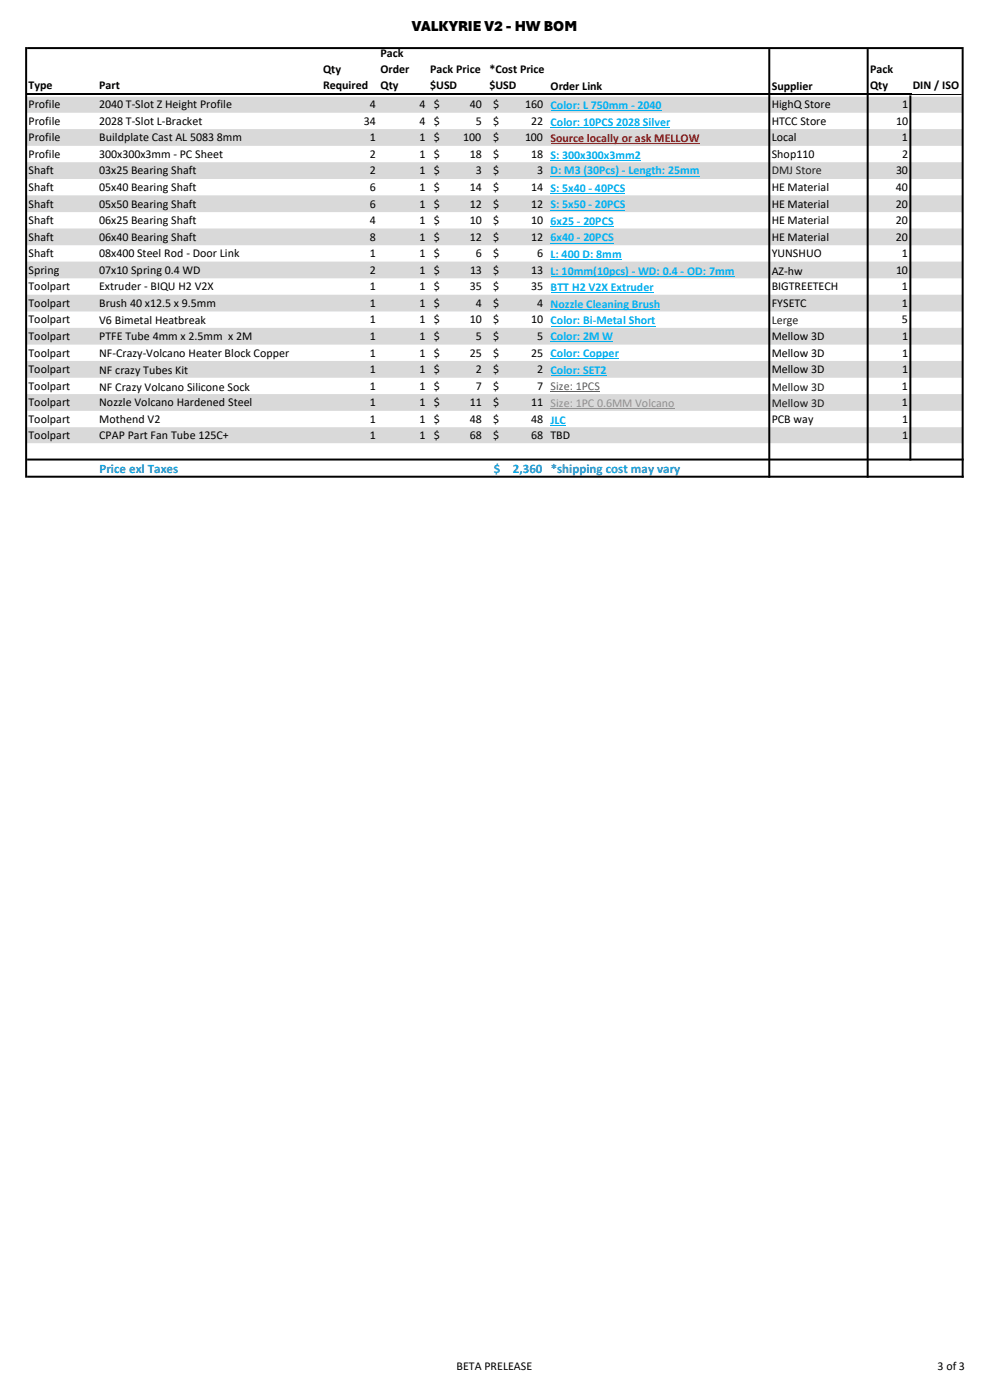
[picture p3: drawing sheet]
<svg xmlns="http://www.w3.org/2000/svg" width="210mm" height="297mm" viewBox="0 0 210 297" stroke-linecap="round" stroke-linejoin="round" font-family="sans-serif">
<defs><g id="words">
<text font-size="3.2" x="87.3" y="6.6">VALKYRIE V2 - HW BOM</text>
<g font-size="2.8" fill="#0070c0">
<text x="21.1" y="100.3">Price exl Taxes</text>
<text x="104.7" y="100.3">$</text>
<text x="108.8" y="100.3">2,360 *shipping cost may vary</text>
</g>
<g font-size="2.5">
<text x="68.5" y="15.5">Qty</text>
<text x="80.7" y="12.1">Pack</text>
<text x="80.7" y="15.5">Order</text>
<text x="91.3" y="15.5">Pack Price</text>
<text x="103.8" y="15.5">*Cost Price</text>
<text x="184.6" y="15.5">Pack</text>
<text x="6.1" y="18.8">Type</text>
<text x="6.1" y="22.9">Profile</text>
<text x="21" y="22.9">2040 T-Slot Z Height Profile</text>
<text x="21" y="18.8">Part</text>
<text x="68.5" y="18.8">Required</text>
<text x="78.5" y="22.9">4</text>
<text x="80.7" y="18.8">Qty</text>
<text x="89" y="22.9">4 $</text>
<text x="91.3" y="18.8">$USD</text>
<text x="99.7" y="22.9">40</text>
<text x="103.8" y="18.8">$USD</text>
<text x="104.6" y="22.9">$</text>
<text x="111.4" y="22.9">160 Color: L 750mm - 2040</text>
<text x="116.8" y="19.1">Order Link</text>
<text x="163.7" y="22.9">HighQ Store</text>
<text x="163.7" y="19.1">Supplier</text>
<text x="184.6" y="18.8">Qty</text>
<text x="191.4" y="22.9">1</text>
<text x="193.6" y="18.8">DIN / ISO</text>
<text x="6.1" y="26.5">Profile</text>
<text x="6.1" y="30">Profile</text>
<text x="21" y="26.5">2028 T-Slot L-Bracket</text>
<text x="21" y="30">Buildplate Cast AL 5083 8mm</text>
<text x="77.2" y="26.5">34</text>
<text x="78.4" y="30">1</text>
<text x="89" y="30">1 $</text>
<text x="89" y="26.5">4 $</text>
<text x="98.3" y="30">100</text>
<text x="101" y="26.5">5</text>
<text x="104.6" y="26.5">$</text>
<text x="104.6" y="30">$</text>
<text x="111.4" y="30">100 Source locally or ask MELLOW</text>
<text x="112.6" y="26.5">22 Color: 10PCS 2028 Silver</text>
<text x="163.7" y="26.5">HTCC Store</text>
<text x="163.7" y="30">Local</text>
<text x="190.1" y="26.5">10</text>
<text x="191.3" y="30">1</text>
<text x="6.1" y="33.5">Profile</text>
<text x="21" y="33.5">300x300x3mm - PC Sheet</text>
<text x="78.5" y="33.5">2</text>
<text x="89" y="33.5">1 $</text>
<text x="99.7" y="33.5">18</text>
<text x="104.6" y="33.5">$</text>
<text x="112.7" y="33.5">18 S: 300x300x3mm2</text>
<text x="163.7" y="33.5">Shop110</text>
<text x="191.4" y="33.5">2</text>
<text x="6.1" y="37">Shaft</text>
<text x="6.1" y="40.5">Shaft</text>
<text x="21" y="37">03x25 Bearing Shaft</text>
<text x="21" y="40.5">05x40 Bearing Shaft</text>
<text x="78.4" y="37">2</text>
<text x="78.4" y="40.5">6</text>
<text x="89" y="37">1 $</text>
<text x="89" y="40.5">1 $</text>
<text x="99.7" y="40.5">14</text>
<text x="101" y="37">3</text>
<text x="104.6" y="37">$</text>
<text x="104.6" y="40.5">$</text>
<text x="112.7" y="40.5">14 S: 5x40 - 40PCS</text>
<text x="113.9" y="37">3 D: M3 (30Pcs) - Length: 25mm</text>
<text x="163.7" y="40.5">HE Material</text>
<text x="190.1" y="40.5">40</text>
<text x="190.1" y="37">30</text>
<text x="6.1" y="44">Shaft</text>
<text x="6.1" y="47.5">Shaft</text>
<text x="21" y="44">05x50 Bearing Shaft</text>
<text x="21" y="47.5">06x25 Bearing Shaft</text>
<text x="78.4" y="44">6</text>
<text x="78.4" y="47.5">4</text>
<text x="89" y="44">1 $</text>
<text x="89" y="47.5">1 $</text>
<text x="99.7" y="44">12</text>
<text x="99.7" y="47.5">10</text>
<text x="104.6" y="44">$</text>
<text x="104.6" y="47.5">$</text>
<text x="112.7" y="44">12 S: 5x50 - 20PCS</text>
<text x="112.7" y="47.5">10</text>
<text x="163.7" y="44">HE Material</text>
<text x="163.7" y="47.5">HE Material</text>
<text x="190.1" y="44">20</text>
<text x="190.1" y="47.5">20</text>
<text x="6.1" y="51.1">Shaft</text>
<text x="21" y="51.1">06x40 Bearing Shaft</text>
<text x="78.4" y="51.1">8</text>
<text x="89" y="51.1">1 $</text>
<text x="99.7" y="51.1">12</text>
<text x="104.6" y="51.1">$</text>
<text x="112.7" y="51.1">12</text>
<text x="163.7" y="51.1">HE Material</text>
<text x="190.1" y="51.1">20</text>
<text x="6.1" y="54.6">Shaft</text>
<text x="6.1" y="58.1">Spring</text>
<text x="21" y="54.6">08x400 Steel Rod - Door Link</text>
<text x="21" y="58.1">07x10 Spring 0.4 WD</text>
<text x="78.4" y="58.1">2</text>
<text x="78.5" y="54.6">1</text>
<text x="89" y="58.1">1 $</text>
<text x="89" y="54.6">1 $</text>
<text x="99.7" y="58.1">13</text>
<text x="101" y="54.6">6</text>
<text x="104.6" y="54.6">$</text>
<text x="104.6" y="58.1">$</text>
<text x="112.7" y="58.1">13 L: 10mm(10pcs) - WD: 0.4 - OD: 7mm</text>
<text x="113.9" y="54.6">6 L: 400 D: 8mm</text>
<text x="163.7" y="54.6">YUNSHUO</text>
<text x="163.7" y="58.3">AZ-hw</text>
<text x="190.1" y="58.1">10</text>
<text x="191.3" y="54.6">1</text>
<text x="6.1" y="61.6">Toolpart</text>
<text x="6.1" y="65.1">Toolpart</text>
<text x="21" y="61.6">Extruder - BIQU H2 V2X</text>
<text x="21" y="65.1">Brush 40 x12.5 x 9.5mm</text>
<text x="78.4" y="61.6">1</text>
<text x="78.4" y="65.1">1</text>
<text x="89" y="61.6">1 $</text>
<text x="89" y="65.1">1 $</text>
<text x="99.7" y="61.6">35</text>
<text x="101" y="65.1">4</text>
<text x="104.6" y="61.6">$</text>
<text x="104.6" y="65.1">$</text>
<text x="112.7" y="61.6">35 BTT H2 V2X Extruder</text>
<text x="113.9" y="65.1">4 Nozzle Cleaning Brush</text>
<text x="163.7" y="61.6">BIGTREETECH</text>
<text x="163.7" y="65.1">FYSETC</text>
<text x="191.3" y="65.1">1</text>
<text x="191.3" y="61.6">1</text>
<text x="6.1" y="68.6">Toolpart</text>
<text x="21" y="68.8">V6 Bimetal Heatbreak</text>
<text x="78.4" y="68.6">1</text>
<text x="89" y="68.6">1 $</text>
<text x="99.7" y="68.6">10</text>
<text x="104.6" y="68.6">$</text>
<text x="112.7" y="68.6">10 Color: Bi-Metal Short</text>
<text x="191.3" y="68.6">5</text>
<text x="6.1" y="72.1">Toolpart</text>
<text x="6.1" y="75.6">Toolpart</text>
<text x="21" y="75.8">NF-Crazy-Volcano Heater Block Copper</text>
<text x="21" y="72.1">PTFE Tube 4mm x 2.5mm x 2M</text>
<text x="78.4" y="75.6">1</text>
<text x="78.4" y="72.1">1</text>
<text x="89" y="75.6">1 $</text>
<text x="89" y="72.1">1 $</text>
<text x="99.7" y="75.6">25</text>
<text x="101" y="72.1">5</text>
<text x="104.6" y="72.1">$</text>
<text x="104.6" y="75.6">$</text>
<text x="112.7" y="75.6">25 Color: Copper</text>
<text x="113.9" y="72.1">5 Color: 2M W</text>
<text x="163.7" y="72.1">Mellow 3D</text>
<text x="163.7" y="75.6">Mellow 3D</text>
<text x="191.4" y="72.1">1</text>
<text x="191.4" y="75.6">1</text>
<text x="6.1" y="79.2">Toolpart</text>
<text x="6.1" y="82.7">Toolpart</text>
<text x="21" y="79.3">NF crazy Tubes Kit</text>
<text x="21" y="82.8">NF Crazy Volcano Silicone Sock</text>
<text x="78.4" y="79.2">1</text>
<text x="78.4" y="82.7">1</text>
<text x="89" y="79.2">1 $</text>
<text x="89" y="82.7">1 $</text>
<text x="101" y="79.2">2</text>
<text x="101" y="82.7">7</text>
<text x="104.6" y="79.2">$</text>
<text x="104.6" y="82.7">$</text>
<text x="113.9" y="79.2">2 Color: SET2</text>
<text x="113.9" y="82.7">7 Size: 1PCS</text>
<text x="163.7" y="79.2">Mellow 3D</text>
<text x="191.3" y="82.7">1</text>
<text x="191.4" y="79.2">1</text>
<text x="6.1" y="86.2">Toolpart</text>
<text x="6.1" y="89.7">Toolpart</text>
<text x="21" y="86.2">Nozzle Volcano Hardened Steel</text>
<text x="21" y="89.7">Mothend V2</text>
<text x="78.4" y="86.2">1</text>
<text x="78.5" y="89.7">1</text>
<text x="89" y="86.2">1 $</text>
<text x="89" y="89.7">1 $</text>
<text x="99.7" y="89.7">48</text>
<text x="99.7" y="86.2">11</text>
<text x="104.6" y="86.2">$</text>
<text x="104.6" y="89.7">$</text>
<text x="112.7" y="86.2">11 Size: 1PC 0.6MM Volcano</text>
<text x="112.7" y="89.7">48 JLC</text>
<text x="163.7" y="89.7">PCB way</text>
<text x="191.3" y="86.2">1</text>
<text x="191.4" y="89.7">1</text>
<text x="6.1" y="93.2">Toolpart</text>
<text x="21" y="93.2">CPAP Part Fan Tube 125C+</text>
<text x="78.4" y="93.2">1</text>
<text x="89" y="93.2">1 $</text>
<text x="99.7" y="93.2">68</text>
<text x="104.6" y="93.2">$</text>
<text x="112.7" y="93.2">68 TBD</text>
<text x="191.4" y="93.2">1</text>
<text x="96.9" y="290.7">BETA PRELEASE</text>
<text x="198.9" y="290.7">3 of 3</text>
</g>
<g font-size="2.5" fill="#222">
<text x="163.7" y="37">DMJ Store</text>
<text x="163.7" y="68.8">Lerge</text>
</g>
<g font-size="2.5" fill="#00b0f0">
<text x="116.8" y="47.7">6x25 - 20PCS</text>
<text x="116.8" y="51.2">6x40 - 20PCS</text>
</g>
<g font-size="2.5" fill="#191919">
<text x="163.7" y="82.8">Mellow 3D</text>
<text x="163.7" y="86.4">Mellow 3D</text>
</g>
</g></defs>
<path d="M5.8 20h187.5" fill="none" stroke="#000" stroke-width=".42"/>
<g fill="#000">
<path d="M5.3 10h.5v10.4h-.5zM163 10.4h.4v10h-.4zM183.9 10.4h.4v10h-.4zM204 10.4h.4v10h-.4zM192.9 20.2h.4v.2h-.4z" fill-rule="evenodd"/>
<path d="M5.8 10h198.6v.4h-198.6zM193.3 19.9h10.7v.3h-10.7z" fill-rule="evenodd"/>
</g>
<path d="M5.7 20.5h198.6v3.4h-198.6zM5.7 27.4h198.6v3.5h-198.6zM5.7 34.4h198.6v3.6h-198.6zM5.7 41.4h198.6v3.6h-198.6zM5.7 48.5h198.6v3.5h-198.6zM5.7 55.5h198.6v3.6h-198.6zM5.7 62.5h198.6v3.6h-198.6zM5.7 69.6h198.6v3.5h-198.6zM5.7 76.6h198.6v3.5h-198.6zM5.7 83.6h198.6v3.6h-198.6zM5.7 90.6h198.6v3.4h-198.6z" fill-rule="evenodd" fill="#d9d9d9"/>
<g fill="none" stroke="#00b0f0" stroke-width=".21">
<path d="M116.8 23.5h23.5M116.8 27h25.4M116.8 34h19.2M116.8 37.4h31.6M116.8 41.1h15.9M116.8 44.6h15.9M116.8 48.1h13.4M116.8 51.6h13.4M116.8 55.1h15.1M116.8 58.6h39M116.8 62.1h21.8M116.8 65.7h23.3"/>
<path d="M116.8 69.2h22.3M116.8 72.5h13.2M116.8 76h14.5M116.8 79.7h11.9M116.8 90.3h3.3"/>
</g>
<path d="M116.8 30.5h31.6" fill="none" stroke="#f00" stroke-width=".21"/>
<path d="M116.8 83.1h10.5" fill="none" stroke="#5f5f5f" stroke-width=".21"/>
<path d="M116.8 86.7h26.3" fill="none" stroke="#919191" stroke-width=".21"/>
<g fill="#000">
<path d="M5.3 20.4h.5v80.9h-.5zM163 20.4h.4v80.9h-.4zM183.9 20.4h.4v80.9h-.4zM192.9 20.4h.4v77.3h-.4zM204 20.4h.4v80.9h-.4z" fill-rule="evenodd"/>
<path d="M5.8 97.3h198.6v.4h-198.6zM5.8 100.9h198.6v.4h-198.6z" fill-rule="evenodd"/>
</g>
<use href="#words"/>
</svg>
